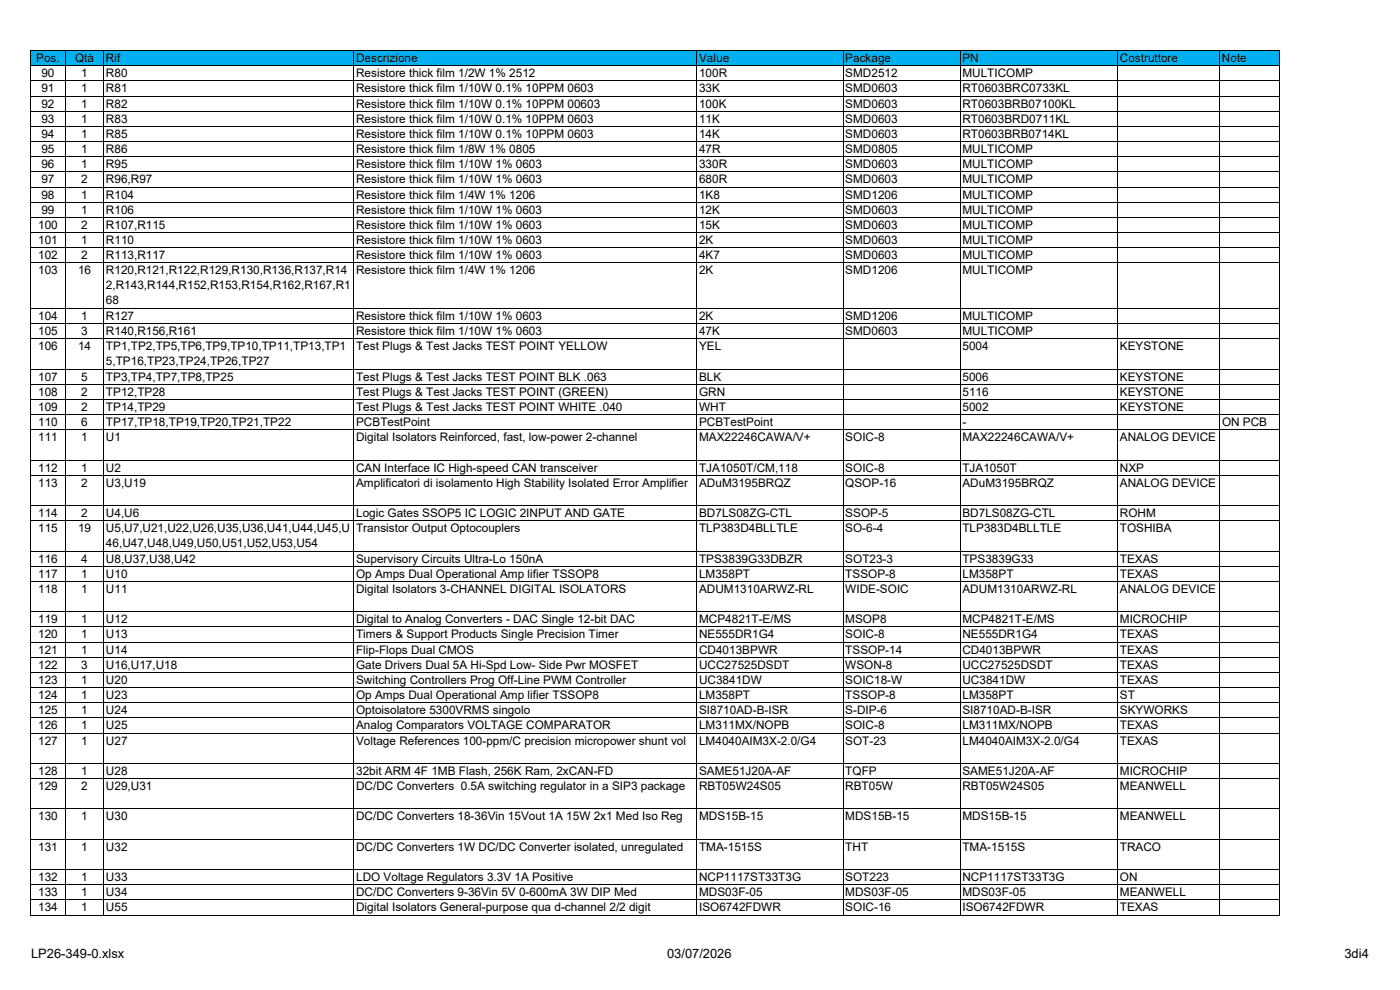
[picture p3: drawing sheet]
<svg xmlns="http://www.w3.org/2000/svg" width="420mm" height="297mm" viewBox="0 0 420 297" stroke-linecap="round" stroke-linejoin="round" font-family="sans-serif">
<defs><g id="words">
<g font-size="3.9">
<text x="9.3" y="287.5">LP26-349-0.xlsx</text>
<text x="200.2" y="287.5">03/07/2026</text>
<text x="403.5" y="287.5">3di4</text>
</g>
<g font-size="3.5">
<text x="10.9" y="18.6">Pos.</text>
<text x="12.4" y="23.2">90</text>
<text x="22.5" y="18.6">Qtà</text>
<text x="24.4" y="23.2">1</text>
<text x="31.8" y="23.2">R80</text>
<text x="31.8" y="18.6">Rif</text>
<text x="106.9" y="23.2">Resistore thick film 1/2W 1% 2512</text>
<text x="106.9" y="18.6">Descrizione</text>
<text x="209.8" y="23.2">100R</text>
<text x="209.8" y="18.6">Value</text>
<text x="253.7" y="23.2">SMD2512</text>
<text x="253.7" y="18.6">Package</text>
<text x="288.8" y="23.2">MULTICOMP</text>
<text x="288.8" y="18.6">PN</text>
<text x="336.1" y="18.6">Costruttore</text>
<text x="366.7" y="18.6">Note</text>
<text x="12.4" y="27.7">91</text>
<text x="24.4" y="27.7">1</text>
<text x="31.8" y="27.7">R81</text>
<text x="106.9" y="27.7">Resistore thick film 1/10W 0.1% 10PPM 0603</text>
<text x="209.8" y="27.7">33K</text>
<text x="253.7" y="27.7">SMD0603</text>
<text x="288.8" y="27.7">RT0603BRC0733KL</text>
<text x="12.4" y="32.3">92</text>
<text x="24.4" y="32.3">1</text>
<text x="31.8" y="32.3">R82</text>
<text x="106.9" y="32.3">Resistore thick film 1/10W 0.1% 10PPM 00603</text>
<text x="209.8" y="32.3">100K</text>
<text x="253.7" y="32.3">SMD0603</text>
<text x="288.8" y="32.3">RT0603BRB07100KL</text>
<text x="12.4" y="36.8">93</text>
<text x="12.4" y="41.4">94</text>
<text x="24.4" y="36.8">1</text>
<text x="24.4" y="41.4">1</text>
<text x="31.8" y="36.8">R83</text>
<text x="31.8" y="41.4">R85</text>
<text x="106.9" y="36.8">Resistore thick film 1/10W 0.1% 10PPM 0603</text>
<text x="106.9" y="41.4">Resistore thick film 1/10W 0.1% 10PPM 0603</text>
<text x="209.8" y="36.8">11K</text>
<text x="209.8" y="41.4">14K</text>
<text x="253.7" y="36.8">SMD0603</text>
<text x="253.7" y="41.4">SMD0603</text>
<text x="288.8" y="36.8">RT0603BRD0711KL</text>
<text x="288.8" y="41.4">RT0603BRB0714KL</text>
<text x="12.4" y="45.9">95</text>
<text x="24.4" y="45.9">1</text>
<text x="31.8" y="45.9">R86</text>
<text x="106.9" y="45.9">Resistore thick film 1/8W 1% 0805</text>
<text x="209.8" y="45.9">47R</text>
<text x="253.7" y="45.9">SMD0805</text>
<text x="288.8" y="45.9">MULTICOMP</text>
<text x="12.4" y="50.5">96</text>
<text x="24.4" y="50.5">1</text>
<text x="31.8" y="50.5">R95</text>
<text x="106.9" y="50.5">Resistore thick film 1/10W 1% 0603</text>
<text x="209.8" y="50.5">330R</text>
<text x="253.7" y="50.5">SMD0603</text>
<text x="288.8" y="50.5">MULTICOMP</text>
<text x="12.4" y="55">97</text>
<text x="12.4" y="59.6">98</text>
<text x="24.4" y="55">2</text>
<text x="24.4" y="59.6">1</text>
<text x="31.8" y="55">R96,R97</text>
<text x="31.8" y="59.6">R104</text>
<text x="106.9" y="55">Resistore thick film 1/10W 1% 0603</text>
<text x="106.9" y="59.6">Resistore thick film 1/4W 1% 1206</text>
<text x="209.8" y="55">680R</text>
<text x="209.8" y="59.6">1K8</text>
<text x="253.7" y="55">SMD0603</text>
<text x="253.7" y="59.6">SMD1206</text>
<text x="288.8" y="55">MULTICOMP</text>
<text x="288.8" y="59.6">MULTICOMP</text>
<text x="12.4" y="64.1">99</text>
<text x="24.4" y="64.1">1</text>
<text x="31.8" y="64.1">R106</text>
<text x="106.9" y="64.1">Resistore thick film 1/10W 1% 0603</text>
<text x="209.8" y="64.1">12K</text>
<text x="253.7" y="64.1">SMD0603</text>
<text x="288.8" y="64.1">MULTICOMP</text>
<text x="11.5" y="68.7">100</text>
<text x="24.4" y="68.7">2</text>
<text x="31.8" y="68.7">R107,R115</text>
<text x="106.9" y="68.7">Resistore thick film 1/10W 1% 0603</text>
<text x="209.8" y="68.7">15K</text>
<text x="253.7" y="68.7">SMD0603</text>
<text x="288.8" y="68.7">MULTICOMP</text>
<text x="11.5" y="73.2">101</text>
<text x="11.5" y="77.8">102</text>
<text x="24.4" y="73.2">1</text>
<text x="24.4" y="77.8">2</text>
<text x="31.8" y="73.2">R110</text>
<text x="31.8" y="77.8">R113,R117</text>
<text x="106.9" y="77.8">Resistore thick film 1/10W 1% 0603</text>
<text x="106.9" y="73.2">Resistore thick film 1/10W 1% 0603</text>
<text x="209.8" y="77.8">4K7</text>
<text x="209.8" y="73.2">2K</text>
<text x="253.7" y="77.8">SMD0603</text>
<text x="253.7" y="73.2">SMD0603</text>
<text x="288.8" y="77.8">MULTICOMP</text>
<text x="288.8" y="73.2">MULTICOMP</text>
<text x="11.5" y="82.3">103</text>
<text x="23.4" y="82.3">16</text>
<text x="31.8" y="82.3">R120,R121,R122,R129,R130,R136,R137,R14</text>
<text x="106.9" y="82.3">Resistore thick film 1/4W 1% 1206</text>
<text x="209.8" y="82.3">2K</text>
<text x="253.7" y="82.3">SMD1206</text>
<text x="288.8" y="82.3">MULTICOMP</text>
<text x="31.8" y="86.7">2,R143,R144,R152,R153,R154,R162,R167,R1</text>
<text x="11.5" y="96">104</text>
<text x="24.4" y="96">1</text>
<text x="31.8" y="96">R127</text>
<text x="31.8" y="91.1">68</text>
<text x="106.9" y="96">Resistore thick film 1/10W 1% 0603</text>
<text x="209.8" y="96">2K</text>
<text x="253.7" y="96">SMD1206</text>
<text x="288.8" y="96">MULTICOMP</text>
<text x="11.5" y="100.5">105</text>
<text x="24.4" y="100.5">3</text>
<text x="31.8" y="100.5">R140,R156,R161</text>
<text x="106.9" y="100.5">Resistore thick film 1/10W 1% 0603</text>
<text x="209.8" y="100.5">47K</text>
<text x="253.7" y="100.5">SMD0603</text>
<text x="288.8" y="100.5">MULTICOMP</text>
<text x="11.5" y="105.1">106</text>
<text x="23.4" y="105.1">14</text>
<text x="31.8" y="105.1">TP1,TP2,TP5,TP6,TP9,TP10,TP11,TP13,TP1</text>
<text x="106.9" y="105.1">Test Plugs &amp; Test Jacks TEST POINT YELLOW</text>
<text x="209.8" y="105.1">YEL</text>
<text x="288.9" y="105.1">5004</text>
<text x="336.1" y="105.1">KEYSTONE</text>
<text x="31.8" y="109.5">5,TP16,TP23,TP24,TP26,TP27</text>
<text x="11.5" y="114.2">107</text>
<text x="11.5" y="118.7">108</text>
<text x="24.4" y="114.2">5</text>
<text x="24.4" y="118.7">2</text>
<text x="31.8" y="114.2">TP3,TP4,TP7,TP8,TP25</text>
<text x="31.8" y="118.7">TP12,TP28</text>
<text x="106.9" y="118.7">Test Plugs &amp; Test Jacks TEST POINT (GREEN)</text>
<text x="106.9" y="114.2">Test Plugs &amp; Test Jacks TEST POINT BLK .063</text>
<text x="209.8" y="114.2">BLK</text>
<text x="209.8" y="118.7">GRN</text>
<text x="288.8" y="114.2">5006</text>
<text x="288.9" y="118.7">5116</text>
<text x="336.1" y="114.2">KEYSTONE</text>
<text x="336.1" y="118.7">KEYSTONE</text>
<text x="11.5" y="123.3">109</text>
<text x="24.4" y="123.3">2</text>
<text x="31.8" y="123.3">TP14,TP29</text>
<text x="106.9" y="123.3">Test Plugs &amp; Test Jacks TEST POINT WHITE .040</text>
<text x="209.8" y="123.3">WHT</text>
<text x="288.9" y="123.3">5002</text>
<text x="336.1" y="123.3">KEYSTONE</text>
<text x="11.5" y="127.8">110</text>
<text x="24.4" y="127.8">6</text>
<text x="31.8" y="127.8">TP17,TP18,TP19,TP20,TP21,TP22</text>
<text x="106.9" y="127.8">PCBTestPoint</text>
<text x="209.8" y="127.8">PCBTestPoint</text>
<text x="288.8" y="127.8">-</text>
<text x="366.7" y="127.8">ON PCB</text>
<text x="11.5" y="132.4">111</text>
<text x="24.4" y="132.4">1</text>
<text x="31.8" y="132.4">U1</text>
<text x="106.9" y="132.4">Digital Isolators Reinforced, fast, low-power 2-channel</text>
<text x="209.8" y="132.4">MAX22246CAWA/V+</text>
<text x="253.7" y="132.4">SOIC-8</text>
<text x="288.8" y="132.4">MAX22246CAWA/V+</text>
<text x="336.1" y="132.4">ANALOG DEVICE</text>
<text x="11.5" y="141.5">112</text>
<text x="24.4" y="141.5">1</text>
<text x="31.8" y="141.5">U2</text>
<text x="106.9" y="141.5">CAN Interface IC High-speed CAN transceiver</text>
<text x="209.8" y="141.5">TJA1050T/CM,118</text>
<text x="253.7" y="141.5">SOIC-8</text>
<text x="288.8" y="141.5">TJA1050T</text>
<text x="336.1" y="141.5">NXP</text>
<text x="11.5" y="146">113</text>
<text x="24.4" y="146">2</text>
<text x="31.8" y="146">U3,U19</text>
<text x="106.9" y="146">Amplificatori di isolamento High Stability Isolated Error Amplifier</text>
<text x="209.8" y="146">ADuM3195BRQZ</text>
<text x="253.7" y="146">QSOP-16</text>
<text x="288.8" y="146">ADuM3195BRQZ</text>
<text x="336.1" y="146">ANALOG DEVICE</text>
<text x="11.5" y="155.1">114</text>
<text x="24.4" y="155.1">2</text>
<text x="31.8" y="155.1">U4,U6</text>
<text x="106.9" y="155.1">Logic Gates SSOP5 IC LOGIC 2INPUT AND GATE</text>
<text x="209.8" y="155.1">BD7LS08ZG-CTL</text>
<text x="253.7" y="155.1">SSOP-5</text>
<text x="288.8" y="155.1">BD7LS08ZG-CTL</text>
<text x="336.1" y="155.1">ROHM</text>
<text x="11.5" y="159.7">115</text>
<text x="23.4" y="159.7">19</text>
<text x="31.8" y="159.7">U5,U7,U21,U22,U26,U35,U36,U41,U44,U45,U</text>
<text x="106.9" y="159.7">Transistor Output Optocouplers</text>
<text x="209.8" y="159.7">TLP383D4BLLTLE</text>
<text x="253.7" y="159.7">SO-6-4</text>
<text x="288.8" y="159.7">TLP383D4BLLTLE</text>
<text x="336.1" y="159.7">TOSHIBA</text>
<text x="31.8" y="164.1">46,U47,U48,U49,U50,U51,U52,U53,U54</text>
<text x="11.5" y="168.8">116</text>
<text x="11.5" y="173.3">117</text>
<text x="24.4" y="168.8">4</text>
<text x="24.4" y="173.3">1</text>
<text x="31.8" y="168.8">U8,U37,U38,U42</text>
<text x="31.8" y="173.3">U10</text>
<text x="106.9" y="168.8">Supervisory Circuits Ultra-Lo 150nA</text>
<text x="106.9" y="173.3">Op Amps Dual Operational Amp lifier TSSOP8</text>
<text x="209.8" y="168.8">TPS3839G33DBZR</text>
<text x="209.8" y="173.3">LM358PT</text>
<text x="253.7" y="173.3">TSSOP-8</text>
<text x="253.7" y="168.8">SOT23-3</text>
<text x="288.8" y="168.8">TPS3839G33</text>
<text x="288.9" y="173.3">LM358PT</text>
<text x="336.1" y="168.8">TEXAS</text>
<text x="336.1" y="173.3">TEXAS</text>
<text x="11.5" y="177.9">118</text>
<text x="24.4" y="177.9">1</text>
<text x="31.8" y="177.9">U11</text>
<text x="106.9" y="177.9">Digital Isolators 3-CHANNEL DIGITAL ISOLATORS</text>
<text x="209.8" y="177.9">ADUM1310ARWZ-RL</text>
<text x="253.7" y="177.9">WIDE-SOIC</text>
<text x="288.9" y="177.9">ADUM1310ARWZ-RL</text>
<text x="336.1" y="177.9">ANALOG DEVICE</text>
<text x="11.5" y="187">119</text>
<text x="11.5" y="191.5">120</text>
<text x="24.4" y="187">1</text>
<text x="24.4" y="191.5">1</text>
<text x="31.8" y="187">U12</text>
<text x="31.8" y="191.5">U13</text>
<text x="106.9" y="187">Digital to Analog Converters - DAC Single 12-bit DAC</text>
<text x="106.9" y="191.5">Timers &amp; Support Products Single Precision Timer</text>
<text x="209.8" y="187">MCP4821T-E/MS</text>
<text x="209.8" y="191.5">NE555DR1G4</text>
<text x="253.7" y="187">MSOP8</text>
<text x="253.7" y="191.5">SOIC-8</text>
<text x="288.8" y="187">MCP4821T-E/MS</text>
<text x="288.9" y="191.5">NE555DR1G4</text>
<text x="336.1" y="191.5">TEXAS</text>
<text x="336.1" y="187">MICROCHIP</text>
<text x="11.5" y="196.1">121</text>
<text x="24.4" y="196.1">1</text>
<text x="31.8" y="196.1">U14</text>
<text x="106.9" y="196.1">Flip-Flops Dual CMOS</text>
<text x="209.8" y="196.1">CD4013BPWR</text>
<text x="253.7" y="196.1">TSSOP-14</text>
<text x="288.8" y="196.1">CD4013BPWR</text>
<text x="336.1" y="196.1">TEXAS</text>
<text x="11.5" y="200.6">122</text>
<text x="24.4" y="200.6">3</text>
<text x="31.8" y="200.6">U16,U17,U18</text>
<text x="106.9" y="200.6">Gate Drivers Dual 5A Hi-Spd Low- Side Pwr MOSFET</text>
<text x="209.8" y="200.6">UCC27525DSDT</text>
<text x="253.7" y="200.6">WSON-8</text>
<text x="288.8" y="200.6">UCC27525DSDT</text>
<text x="336.1" y="200.6">TEXAS</text>
<text x="11.5" y="205.2">123</text>
<text x="11.5" y="209.7">124</text>
<text x="24.4" y="205.2">1</text>
<text x="24.4" y="209.7">1</text>
<text x="31.8" y="205.2">U20</text>
<text x="31.8" y="209.7">U23</text>
<text x="106.9" y="205.2">Switching Controllers Prog Off-Line PWM Controller</text>
<text x="106.9" y="209.7">Op Amps Dual Operational Amp lifier TSSOP8</text>
<text x="209.8" y="205.2">UC3841DW</text>
<text x="209.8" y="209.7">LM358PT</text>
<text x="253.7" y="209.7">TSSOP-8</text>
<text x="253.7" y="205.2">SOIC18-W</text>
<text x="288.9" y="205.2">UC3841DW</text>
<text x="288.9" y="209.7">LM358PT</text>
<text x="336.1" y="205.2">TEXAS</text>
<text x="336.1" y="209.7">ST</text>
<text x="11.5" y="214.3">125</text>
<text x="24.4" y="214.3">1</text>
<text x="31.8" y="214.3">U24</text>
<text x="106.9" y="214.3">Optoisolatore 5300VRMS singolo</text>
<text x="209.8" y="214.3">SI8710AD-B-ISR</text>
<text x="253.7" y="214.3">S-DIP-6</text>
<text x="288.8" y="214.3">SI8710AD-B-ISR</text>
<text x="336.1" y="214.3">SKYWORKS</text>
<text x="11.5" y="218.8">126</text>
<text x="24.4" y="218.8">1</text>
<text x="31.8" y="218.8">U25</text>
<text x="106.9" y="218.8">Analog Comparators VOLTAGE COMPARATOR</text>
<text x="209.8" y="218.8">LM311MX/NOPB</text>
<text x="253.7" y="218.8">SOIC-8</text>
<text x="288.8" y="218.8">LM311MX/NOPB</text>
<text x="336.1" y="218.8">TEXAS</text>
<text x="11.5" y="223.4">127</text>
<text x="24.4" y="223.4">1</text>
<text x="31.8" y="223.4">U27</text>
<text x="106.9" y="223.4">Voltage References 100-ppm/C precision micropower shunt vol</text>
<text x="209.8" y="223.4">LM4040AIM3X-2.0/G4</text>
<text x="253.7" y="223.4">SOT-23</text>
<text x="288.8" y="223.4">LM4040AIM3X-2.0/G4</text>
<text x="336.1" y="223.4">TEXAS</text>
<text x="11.5" y="232.5">128</text>
<text x="24.4" y="232.5">1</text>
<text x="31.8" y="232.5">U28</text>
<text x="106.9" y="232.5">32bit ARM 4F 1MB Flash, 256K Ram, 2xCAN-FD</text>
<text x="209.8" y="232.5">SAME51J20A-AF</text>
<text x="253.7" y="232.5">TQFP</text>
<text x="288.9" y="232.5">SAME51J20A-AF</text>
<text x="336.1" y="232.5">MICROCHIP</text>
<text x="11.5" y="237">129</text>
<text x="24.4" y="237">2</text>
<text x="31.8" y="237">U29,U31</text>
<text x="106.9" y="237">DC/DC Converters 0.5A switching regulator in a SIP3 package</text>
<text x="209.8" y="237">RBT05W24S05</text>
<text x="253.7" y="237">RBT05W</text>
<text x="288.8" y="237">RBT05W24S05</text>
<text x="336.1" y="237">MEANWELL</text>
<text x="11.5" y="246.1">130</text>
<text x="24.4" y="246.1">1</text>
<text x="31.8" y="246.1">U30</text>
<text x="106.9" y="246.1">DC/DC Converters 18-36Vin 15Vout 1A 15W 2x1 Med Iso Reg</text>
<text x="209.8" y="246.1">MDS15B-15</text>
<text x="253.7" y="246.1">MDS15B-15</text>
<text x="288.8" y="246.1">MDS15B-15</text>
<text x="336.1" y="246.1">MEANWELL</text>
<text x="11.5" y="255.2">131</text>
<text x="24.4" y="255.2">1</text>
<text x="31.8" y="255.2">U32</text>
<text x="106.9" y="255.2">DC/DC Converters 1W DC/DC Converter isolated, unregulated</text>
<text x="209.8" y="255.2">TMA-1515S</text>
<text x="253.7" y="255.2">THT</text>
<text x="288.8" y="255.2">TMA-1515S</text>
<text x="336.1" y="255.2">TRACO</text>
<text x="11.5" y="264.3">132</text>
<text x="11.5" y="268.9">133</text>
<text x="24.4" y="264.3">1</text>
<text x="24.4" y="268.9">1</text>
<text x="31.8" y="264.3">U33</text>
<text x="31.8" y="268.9">U34</text>
<text x="106.9" y="264.3">LDO Voltage Regulators 3.3V 1A Positive</text>
<text x="106.9" y="268.9">DC/DC Converters 9-36Vin 5V 0-600mA 3W DIP Med</text>
<text x="209.8" y="268.9">MDS03F-05</text>
<text x="209.8" y="264.3">NCP1117ST33T3G</text>
<text x="253.7" y="264.3">SOT223</text>
<text x="253.7" y="268.9">MDS03F-05</text>
<text x="288.8" y="268.9">MDS03F-05</text>
<text x="288.8" y="264.3">NCP1117ST33T3G</text>
<text x="336.1" y="264.3">ON</text>
<text x="336.1" y="268.9">MEANWELL</text>
<text x="11.5" y="273.4">134</text>
<text x="24.4" y="273.4">1</text>
<text x="31.8" y="273.4">U55</text>
<text x="106.9" y="273.4">Digital Isolators General-purpose qua d-channel 2/2 digit</text>
<text x="209.8" y="273.4">ISO6742FDWR</text>
<text x="253.7" y="273.4">SOIC-16</text>
<text x="288.8" y="273.4">ISO6742FDWR</text>
<text x="336.1" y="273.4">TEXAS</text>
</g>
</g></defs>
<path d="M9.3 15.3h374.8v4.4h-374.8z" fill="#00b0f0"/>
<g fill="none" stroke="#000" stroke-width=".3">
<path d="M9.2 15.2v259.4M9.2 15.2h374.9v259.4M9.2 19.7h374.9M19.6 15.2v259.4M31.1 15.2v259.4M106.2 15.2v259.4M209.1 15.2v259.4M253 15.2v259.4M288.2 15.2v259.4M335.4 15.2v259.4M366.1 15.2v259.4M9.2 24.3h374.9"/>
<path d="M9.2 28.8h374.9M9.2 33.4h374.9M9.2 37.9h374.9M9.2 42.5h374.9M9.2 47h374.9M9.2 51.6h374.9M9.2 56.1h374.9M9.2 60.7h374.9M9.2 65.2h374.9M9.2 69.8h374.9M9.2 74.3h374.9M9.2 78.9h374.9"/>
<path d="M9.2 92.5h374.9M9.2 97.1h374.9M9.2 101.6h374.9M9.2 110.7h374.9M9.2 115.3h374.9M9.2 119.8h374.9M9.2 124.4h374.9M9.2 128.9h374.9M9.2 138h374.9M9.2 142.6h374.9M9.2 151.7h374.9M9.2 156.2h374.9"/>
<path d="M9.2 165.3h374.9M9.2 169.9h374.9M9.2 174.4h374.9M9.2 183.5h374.9M9.2 188.1h374.9M9.2 192.6h374.9M9.2 197.2h374.9M9.2 201.8h374.9M9.2 206.3h374.9M9.2 210.9h374.9M9.2 215.4h374.9M9.2 220h374.9"/>
<path d="M9.2 229.1h374.9M9.2 233.6h374.9M9.2 242.7h374.9M9.2 251.8h374.9M9.2 260.9h374.9M9.2 265.5h374.9M9.2 270h374.9M9.2 274.6h374.9"/>
</g>
<use href="#words"/>
</svg>
